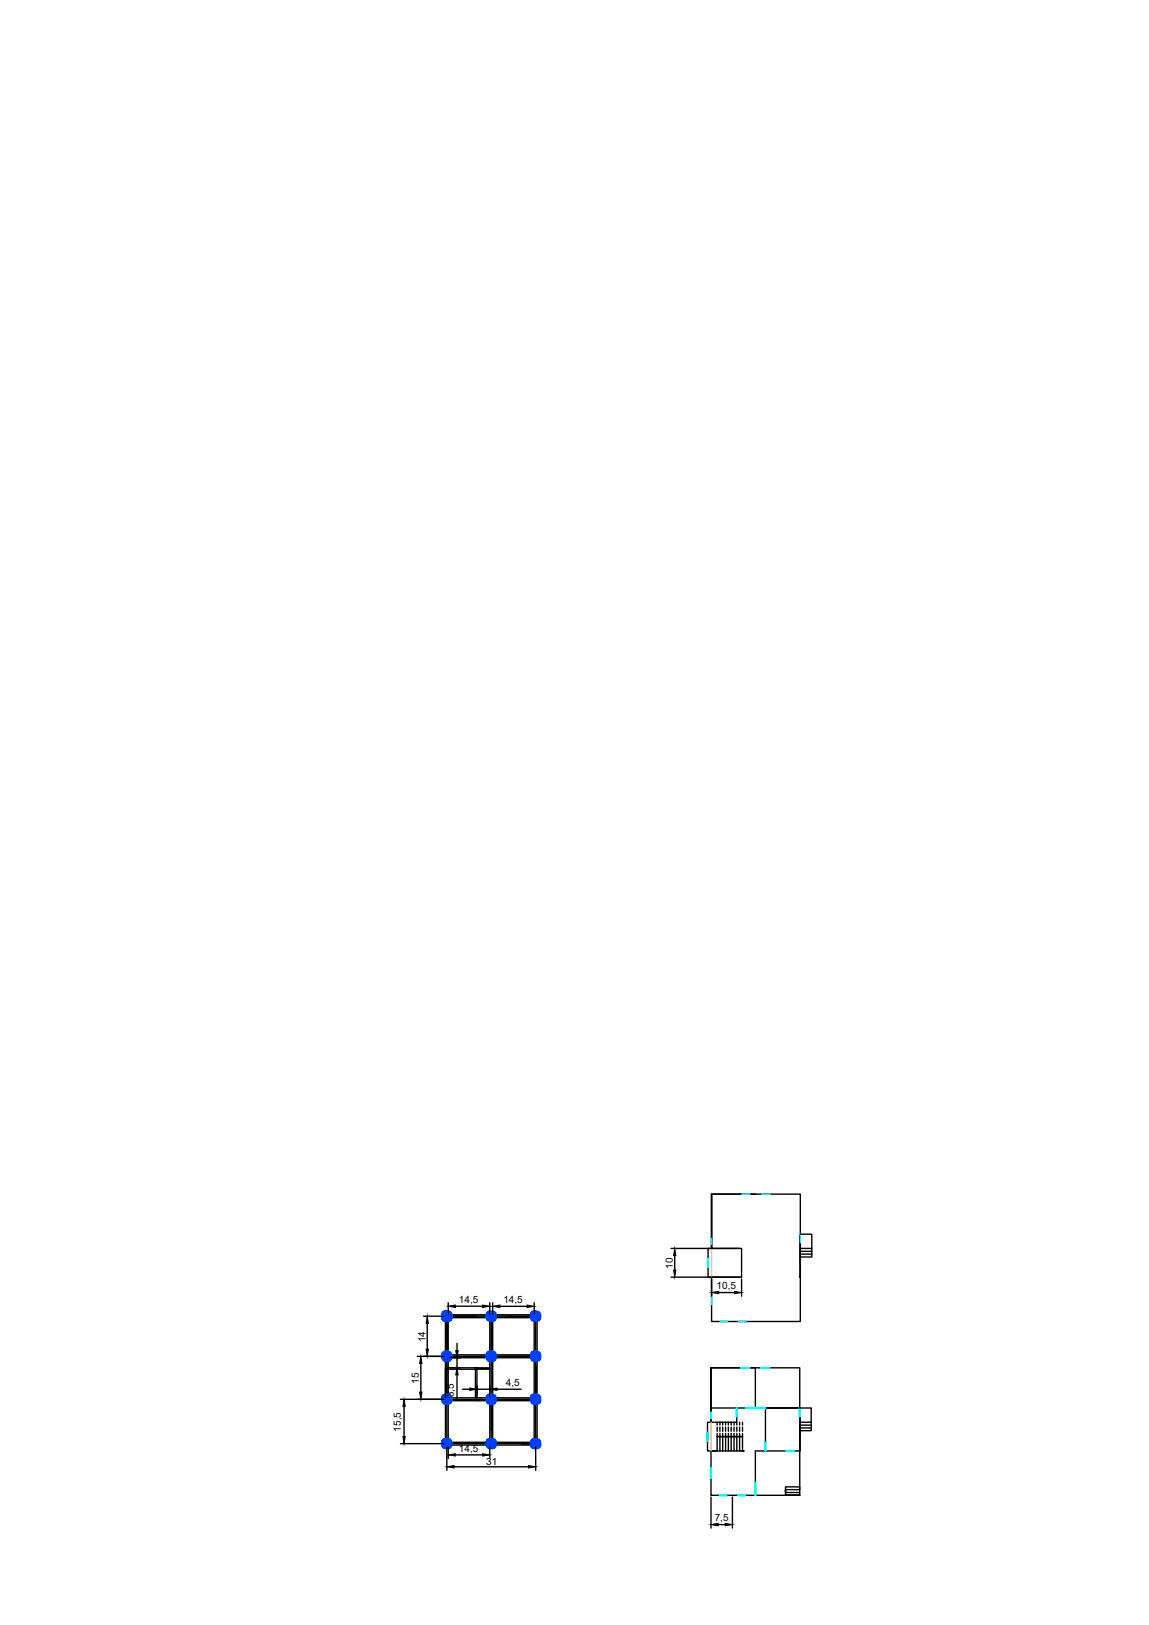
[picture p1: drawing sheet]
<svg xmlns="http://www.w3.org/2000/svg" width="210mm" height="297mm" viewBox="0 0 210 297" stroke-linecap="round" stroke-linejoin="round" font-family="sans-serif">
<defs><g id="words">
<g font-size="1.8">
<text x="122.9" y="231.9" transform="rotate(-90 122.9 231.9)">10</text>
<text x="83.8" y="238.2">14,5</text>
<text x="92" y="238.2">14,5</text>
<text x="130.9" y="235.7">10,5</text>
<text x="77.7" y="245.3" transform="rotate(-90 77.7 245.3)">14</text>
<text x="76.5" y="252.9" transform="rotate(-90 76.5 252.9)">15</text>
<text x="82.9" y="255.4" transform="rotate(-90 82.9 255.4)">3,5</text>
<text x="92.4" y="253.4">4,5</text>
<text x="73.2" y="261.7" transform="rotate(-90 73.2 261.7)">15,5</text>
<text x="83.8" y="265.4">14,5</text>
<text x="88.8" y="267.8">31</text>
<text x="130.6" y="278.1">7,5</text>
</g>
</g></defs>
<!-- layer: 0 -->
<g fill="none" stroke="#000" stroke-width=".25">
<path d="M130 218.3v9.9h5.5v5.3h-12.9M138.1 218.3h-8.1v9.9M81.9 238.1v2.2M83.2 238.8h5M89.5 238.1v2.2M90 238.1v2.2M91.3 238.8h5M97.6 238.1v2.2M122.6 228.2h12.6M123.3 229.5v2.6M130 228.2v-9.9h16.2v15.2M130 233.5v8.1h16.2v-8.1"/>
<path d="M130 228.2h-.6v5.3h1.7M130 233.8v3.1M131.3 236.3h2.9M135.5 233.8v3.1M146.1 233.5h.1v-7.9v7.9M146.2 228.2h2.1v-2.6h-2.1v5.2M146.2 228.7h2.1M146.2 229.2h2.1M148.3 228.2v1.6h-2.1M73.2 255.8h7.8M73.8 257.1v5.5M76.2 247.9h4.8"/>
<path d="M76.9 249.2v5.3M77.4 240.6h3.6M78 241.9v4.7M81.4 255.5h.5v.5h-.5zM81.4 247.7h.5v.5h-.5zM81.4 255.5v-5.2h5.5v5.2M81.4 250h8.1v.3h-2.6v-.3h.2v5.5M81.4 240.6v23.3M81.6 247.7v-6.8v6.8M81.6 256h16.3v7.6h-16.3zM81.6 240.9h16.3v6.8h-16.3zM81.6 248.2v7.3"/>
<path d="M81.6 255.5h8.1M81.6 240.3h16.3M81.9 240.3v.6v-.6h-.5v.6h.5M81.9 255.8h7.6M82.2 248.2h1.9M82.2 250h1.9M83.5 245.6v1.3M83.5 248.2v1.8M83.5 251.3v4.4M84.5 253.9h1.3M87.1 253.3v1.9M87.1 253.9h2.4"/>
<path d="M87.9 247.9h-6v-7.3h7.6v23.3M89.5 240.3h.5v.6h-.5zM89.5 247.9h-7.6v16h7.6M89.7 240.9v6.8M89.7 248.2v7.3M89.7 256v7.6M90 240.6h7.6v23.3h-7.6zM90 247.9h7.6M90 255.8h7.6M90.8 253.9h4.4M97.6 255.5h.5v.5h-.5zM97.6 240.3h.5v.6h-.5z"/>
<path d="M97.6 247.7h.5v.5h-.5zM97.9 255.5v-7.3v7.3M97.9 248.2v7.3h-8.2M97.9 248.2h-16.3v7.3M97.9 248.2v7.3M98.1 240.6v23.3M129.9 260v-10h16.2v15.2M129.9 250h8.1v7.4M129.9 257.4v2.6h4.7v-1.1M129.9 250v7.4h6.3M129.9 260h-.6v5.2h1.7v-2.6M129.9 250v10"/>
<path d="M131 260v.5M131.5 260v.5M132 260v.5M132.6 260v.5M133.1 260v.5M133.6 260v.5M134.1 260v.5M134.6 260v.5M135.1 260v.5M135.6 260v.5M146.1 257.4h-6.3h6.3v5.2M146.1 257.4v7.8v-7.8h-6.3v6.2"/>
<path d="M146.1 257.4h2.1v2.6h-2.1M148.2 260v1.5h-2.1M73.2 263.9h7.8M81.4 263.6h.5h-.5v.5h.5v-.5M81.6 264.1h16.5v-.5h-.5v.5M81.6 264.5v4.3M81.9 264.5v2.1M82.9 268.1h13.6M83.2 265.9h5M89.5 264.5v2.1M90 263.6v.5h-.5v-.2M95.2 263.9h2.4h-2.4"/>
<path d="M97.9 262.3v.6M97.9 264.5v4.3M129.9 273.6v5.7M131 262.6h4.6M131 260.9v.7M131 262v.6M131.2 278.7h1.3M131.5 260.9v.7M131.5 262v3.2M132 260.9v.7M132 262v3.2M132.6 260.9v.7"/>
<path d="M132.6 262v3.2M133.1 260.9v.7M133.1 262v3.2M133.6 260.9v.7M133.6 262v3.2M133.8 273.6v5.7M134.1 260.9v.7M134.1 262v3.2M134.6 260.9v.7M134.6 262v3.2M135.1 260.9v.7M135.1 262v3.2"/>
<path d="M135.6 262.6v2.6h.3h-6v8.1h16.2v-8.1M135.6 260.9v.7M135.6 262v.6M146.1 272.8h-2.6v-.5h2.6v-.5h-2.6v1.5h2.6h-2.6M146.1 265.2h-8.1v5.8M146.1 260.5h2.1M146.1 261h2.1"/>
</g>
<!-- layer: Openings -->
<g fill="none" stroke="#0ff" stroke-width=".25">
<path d="M135.5 218.3h1.6M139.2 218.3h1.5M129.3 230h.2v1.6h-.2zM129.4 230v1.6M130 226.4v1M130 236.6v1.8M146.1 225.6h.2M146.2 225.6v1.6M81.6 248.7v1.1M87.1 240.6h1.6M87.9 247.9h1.6M90 247.9h1.6"/>
<path d="M90.8 240.6h1.6M95.4 255.8h1.4M97.9 248.2v1.3M129.8 258.2h.2v1h-.2zM129.9 258.2v1M131.6 241.6h1.3M134.5 257.4v1.5h.2v-1.5M134.6 257.4v1.5M135 241.6h1.3M135.4 249.9h1.6v.2h-1.6zM135.4 250h1.6M136.2 257.3h1.8v.2h-1.8z"/>
<path d="M136.2 257.4h3.6M138 257.3h1.8v.2h-1.8M139.1 249.9h1.5v.2h-1.5zM139.1 250h1.5M146 257.4h.2v1.5h-.2zM146.1 257.4v1.5M129.1 261.8h.3v1.6h-.3zM129.3 261.8v1.6M129.8 268.4h.2v1.8h-.2zM129.9 268.4v1.8M131.5 273.2h1.3v.2h-1.3zM131.5 273.3h1.3"/>
<path d="M134.9 273.2h1.3v.2h-1.3zM134.9 273.3h1.3M137.9 273.3v-2.3h.2v2.3M138 271v2.3M139.7 265.2v-1.6h.2v1.6M139.8 263.6v1.6M143.6 265.1h1.5v.2h-1.5zM143.6 265.2h1.5"/>
</g>
<!-- layer: Dotted -->
<g fill="none" stroke="#ffbf7f" stroke-width=".25">
<path d="M130 228.2v.3M130 228.7v.3M130 229.1v.3M130 229.6v.3M130 230v.3M130 230.4v.4M130 230.9v.3M130 231.4v.3M130 231.8v.3M130 232.2v.3M130 232.7v.3M130 233.2v.3"/>
<path d="M129.9 260v.3M129.9 260.4v.3M129.9 260.9v.3M129.9 261.3v.3M129.9 261.8v.3M129.9 262.2v.3M129.9 262.7v.3M129.9 263.1v.3M129.9 263.6v.3M129.9 264v.3M129.9 264.5v.3M129.9 264.9v.3"/>
</g>
<!-- layer: 0 -->
<g fill="#000" stroke="#000" stroke-width=".18">
<path d="M81.9 238.8l1.3-.2v.4zM88.2 238.6l1.3 .2-1.3 .2zM90 238.8l1.3-.2v.4zM96.3 238.6l1.3 .2-1.3 .2zM123 232.1h.5l-.2 1.4zM123.3 228.2l.2 1.3h-.5zM130 236.3l1.3-.2v.4zM134.2 236.1l1.3 .2-1.3 .2zM73.8 255.8l.2 1.3h-.4zM76.9 247.9l.2 1.3h-.4zM76.7 254.5h.4l-.2 1.3zM78 240.6l.3 1.3h-.5z"/>
<path d="M77.8 246.6h.5l-.3 1.3zM83.3 246.9h.4l-.2 1.3zM83.5 250l.2 1.3h-.4zM85.8 253.7l1.3 .2-1.3 .3zM89.5 253.9l1.3-.2v.5zM73.6 262.6h.4l-.2 1.3zM81.6 268.1l1.3-.2v.4zM81.9 265.9l1.3-.2v.5zM88.2 265.7l1.3 .2-1.3 .3zM96.5 267.9l1.4 .2-1.4 .2zM129.9 278.7l1.3-.2v.4zM132.5 278.5l1.3 .2-1.3 .2z"/>
</g>
<!-- layer: Columns -->
<path d="M81.4 240.3v.6h.5v-.6h-.5h.5v.6h-.5zM81.4 247.7h.5v.5h-.5zM81.4 255.5h.5v.5h-.5zM89.5 240.3h.5v.6h-.5zM89.5 247.7h.5v.5h-.5zM89.5 255.5h.5v.5h-.5zM97.6 240.3h.5v.6h-.5zM97.6 247.7h.5v.5h-.5zM97.6 255.5h.5v.5h-.5zM81.4 263.6h.5v.5h-.5zM89.5 263.6h.5v.5h-.5zM97.6 263.6h.5v.5h-.5z" fill="none" stroke="#003fff" stroke-width="1.6"/>
<use href="#words"/>
</svg>
